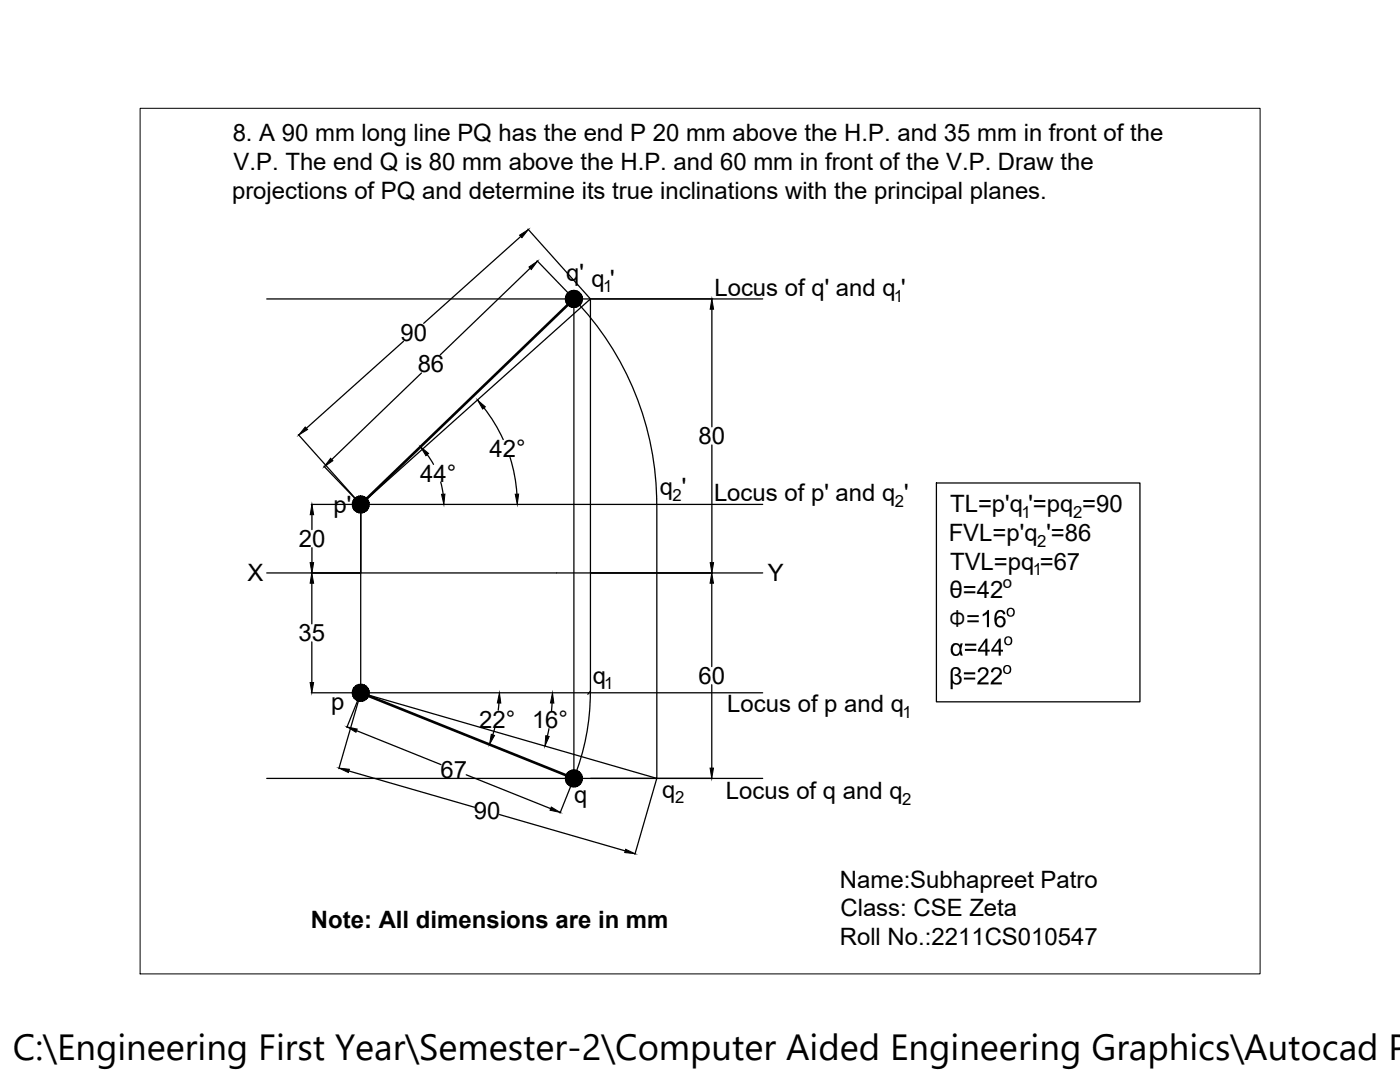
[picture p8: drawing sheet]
<svg xmlns="http://www.w3.org/2000/svg" width="279mm" height="216mm" viewBox="0 0 279 216" stroke-linecap="round" stroke-linejoin="round" font-family="sans-serif">
<defs><g id="words">
<text font-size="7.3" x="2.6" y="211.5">C:\Engineering First Year\Semester-2\Computer Aided Engineering Graphics\Autocad P</text>
<text font-size="5.3" x="189.4" y="125.1">Φ</text>
<g font-size="4.8">
<text x="46.4" y="28.1">8. A 90 mm long line PQ has the end P 20 mm above the H.P. and 35 mm in front of the</text>
<text x="46.6" y="33.9">V.P. The end Q is 80 mm above the H.P. and 60 mm in front of the V.P. Draw the</text>
<text x="46.3" y="39.6">projections of PQ and determine its true inclinations with the principal planes.</text>
<text x="113" y="56">q'</text>
<text x="118.1" y="57.3">q '</text>
<text x="142.6" y="59.1">Locus of q' and q '</text>
<text x="79.9" y="68">90</text>
<text x="83.4" y="74.3">86</text>
<text x="139.4" y="88.7">80</text>
<text x="97.7" y="91.2">42°</text>
<text x="83.9" y="96.2">44°</text>
<text x="131.7" y="98.8">q '</text>
<text x="142.5" y="100">Locus of p' and q '</text>
<text x="66.6" y="102.4">p'</text>
<text x="189.3" y="108">FVL=p'q '=86</text>
<text x="189.6" y="102.3">TL=p'q '=pq =90</text>
<text x="59.6" y="109.2">20</text>
<text x="189.6" y="113.7">TVL=pq =67</text>
<text x="49.4" y="116">X</text>
<text x="153.2" y="116">Y</text>
<text x="189.5" y="119.4">θ=42</text>
<text x="59.6" y="128">35</text>
<text x="118.3" y="136.5">q</text>
<text x="139.4" y="136.5">60</text>
<text x="66.1" y="141.6">p</text>
<text x="145.1" y="142.1">Locus of p and q</text>
<text x="95.7" y="145.2">22° 16°</text>
<text x="87.9" y="155.3">67</text>
<text x="114.6" y="160.3">q</text>
<text x="132.2" y="159.2">q</text>
<text x="144.9" y="159.5">Locus of q and q</text>
<text x="94.6" y="163.5">90</text>
<text x="167.6" y="177.1">Name:Subhapreet Patro</text>
<text x="62.1" y="185.2">Note: All dimensions are in mm</text>
<text x="167.7" y="182.8">Class: CSE Zeta</text>
<text x="167.6" y="188.6">Roll No.:2211CS010547</text>
</g>
<g font-size="3.3">
<text x="120.4" y="58.3">1</text>
<text x="178.4" y="60.2">1</text>
<text x="134.2" y="99.9">2</text>
<text x="178.6" y="101.1">2</text>
<text x="203.8" y="103.4">1</text>
<text x="214.1" y="103.4">2</text>
<text x="207" y="109.1">2</text>
<text x="200.2" y="117.3">o</text>
<text x="206.1" y="114.8">1</text>
<text x="120.6" y="137.6">1</text>
<text x="180.1" y="143.2">1</text>
<text x="134.7" y="160.3">2</text>
<text x="180" y="160.6">2</text>
</g>
</g></defs>
<!-- layer: 0 -->
<g fill="none" stroke="#000" stroke-width=".25">
<path d="M53.2 59.6h99M103.9 47.2l-19.3 17.3M105.4 45.7l12.4 13.9M105.8 53.5l-17.9 17.3M107.2 52a121.1 121.1 0 0 1 11.6 12.6 59.3 59.3 0 0 1 12.3 36v54.7l-59.1-17.1v-37.6v13.7M114.5 59.6v95.7M80.5 68.1l-19.3 17.3M84.1 74.4l-17.9 17.3M142.1 61.7v23.5M59.5 86.7l12.5 13.9-7.4-7.6M85.2 90.7l1.3 2M88 96.2l.4 2.4"/>
<path d="M96.6 81.4a31.2 31.2 0 0 1 3.8 6.3M101.8 91.3a31.2 31.2 0 0 1 1.4 7.3M142.1 88.8v23.5M186.9 96.4h40.6v43.6h-40.6zM53.2 114.3h99M62.1 100.6h90.1M62.2 116.4v8.1M62.3 102.7v3M62.3 109.3v3M72 100.6l45.8-41v78.6M111.1 114.3h.1M142 116.4v16.6"/>
<path d="M62.1 138.2h90.1M62.2 128.1v8.1M117.8 138.2a45.8 45.8 0 0 1-3.3 17.1M117.8 137.9l-.5 .6M142 136.6v16.7M53.2 155.3h99M69.2 145.2l2.8-6.9-4.4 15.1M69.6 153.8l25.1 7.3M71.2 145.8l16.8 6.8M93 154.6l16.9 6.8M98.7 145.3l-.3 1.3M99.6 140.3l-.2 1.4"/>
<path d="M109.6 145.4l-.4 1.5M110.2 140.3l-.1 1.5M114.5 155.4l-2.7 6.8M131.1 155.4l-4.4 15.1M99.7 162.5l25.1 7.3"/>
</g>
<path d="M114.5 59.6l-42.5 41M72 138.2l42.5 17.1" fill="none" stroke="#000" stroke-width=".53"/>
<g fill="#000" stroke="#000" stroke-width=".2">
<path d="M103.7 46.9l1.8-1.1-1.3 1.6zM105.6 53.3l1.7-1.2-1.3 1.7zM114.5 59.6h1.7v.4zM142.1 59.6l.3 2.1h-.7zM60.9 85.2l.5 .5-1.8 1.1zM66 91.4l.4 .5-1.7 1.2zM83.9 89.2l1.6 1.3-.5 .4zM88.1 98.6h.7l-.2 2zM95.3 79.8l1.6 1.4-.6 .4zM102.8 98.6h.7l-.3 2zM61.9 112.3h.7l-.3 2zM62.2 114.3l.4 2.1h-.7z"/>
<path d="M62.3 100.6l.3 2.1h-.7zM72 100.6h1.7v.4zM142 114.3l.4 2.1h-.7zM141.7 112.3h.7l-.3 2zM61.9 136.2h.7l-.4 2zM72 138.2h1.7v.4zM67.6 153.3l2.1 .2-.2 .7zM69.3 145l2 .5-.3 .6zM98 146.5l.7 .2-1 1.8zM99.7 138.2l.2 2.1h-.6zM108.9 146.8l.7 .2-.8 1.9zM110.3 138.2l.2 2.1h-.6z"/>
<path d="M114.5 155.3h1.7v.4zM141.7 153.3h.7l-.4 2zM110 161l1.8 1.1-2-.4zM124.9 169.5l1.8 .8-2-.2z"/>
<path d="M113 58.9l-.1 .4 1.6 .3zM112.9 59.3l1.6 .3h-1.7zM112.8 59.6l.1 .4 1.6-.4z"/>
<path d="M113.5 58.3l1 1.3-.7-1.5zM113.2 58.6l.3-.3 1 1.3zM113.2 58.6l-.2 .3 1.5 .7z"/>
<path d="M114.5 57.9v1.7l.4-1.6zM114.2 58l.3-.1v1.7zM113.8 58.1l.7 1.5-.3-1.6z"/>
<path d="M115.6 58.3l-1.1 1.3 1.4-1zM115.3 58.1l.3 .2-1.1 1.3zM114.9 58l-.4 1.6 .8-1.5z"/>
<path d="M114.5 59.6h1.7v-.3zM114.5 59.6l1.6-.7 .1 .4zM114.5 59.6l1.6-.7-.2-.3z"/>
<path d="M112.9 60l.1 .4 1.5-.8zM113 60.4l1.5-.8-1.3 1.1zM113.2 60.7l.3 .3 1-1.4z"/>
<path d="M114.5 59.6l-1 1.4 .3 .2zM114.5 59.6l-.3 1.7-.4-.1zM114.5 59.6l-.3 1.7 .3 .1z"/>
<path d="M114.5 59.6v1.8l.4-.1zM114.5 59.6l.8 1.6-.4 .1zM114.5 59.6l.8 1.6 .3-.2z"/>
<path d="M114.5 59.6l1.1 1.4 .3-.3zM114.5 59.6l1.6 .8-.2 .3zM114.5 59.6l1.6 .8 .1-.4z"/>
<path d="M70.5 99.9l-.2 .4 1.7 .3zM70.3 100.3l1.7 .3h-1.7zM70.3 100.6v.4l1.7-.4z"/>
<path d="M70.9 99.3l1.1 1.3-.8-1.5zM70.7 99.6l.2-.3 1.1 1.3zM70.7 99.6l-.2 .3 1.5 .7z"/>
<path d="M72 99v1.6l.4-1.6zM71.6 99h.4v1.6zM71.2 99.1l.8 1.5-.4-1.6z"/>
<path d="M73.1 99.3l-1.1 1.3 1.3-1zM72.7 99.1l.4 .2-1.1 1.3zM72.4 99l-.4 1.6 .7-1.5z"/>
<path d="M70.3 101l.2 .4 1.5-.8zM70.5 101.4l1.5-.8-1.3 1.1zM70.7 101.7l.2 .3 1.1-1.4z"/>
<path d="M72 100.6l-1.1 1.4 .3 .2zM72 100.6l-.4 1.7-.4-.1zM72 100.6l-.4 1.7 .4 .1z"/>
<path d="M72 100.6v1.8l.4-.1zM72 100.6l.7 1.6-.3 .1zM72 100.6l.7 1.6 .4-.2z"/>
<path d="M72 100.6l1.1 1.4 .2-.3zM72 100.6l1.5 .8-.2 .3zM72 100.6l1.5 .8 .2-.4z"/>
<path d="M72 100.6h1.7v-.3zM72 100.6l1.5-.7 .2 .4zM72 100.6l1.5-.7-.2-.3z"/>
<path d="M70.3 138.6l.2 .4 1.5-.8zM70.5 139l1.5-.8-1.3 1.1zM70.7 139.3l.2 .3 1.1-1.4z"/>
<path d="M70.5 137.5l-.2 .4 1.7 .3zM70.3 137.9l1.7 .3h-1.7zM70.3 138.2v.4l1.7-.4z"/>
<path d="M72 138.2l-1.1 1.4 .3 .2zM72 138.2l-.4 1.7-.4-.1zM72 138.2l-.4 1.7 .4 .1z"/>
<path d="M70.9 136.9l1.1 1.3-.8-1.5zM70.9 136.9l1.1 1.3-1.3-1zM70.7 137.2l-.2 .3 1.5 .7z"/>
<path d="M72 138.2v1.8l.4-.1zM72 138.2l.7 1.6-.3 .1zM72 138.2l.7 1.6 .4-.2z"/>
<path d="M72 136.5v1.7l.4-1.6zM71.6 136.6l.4-.1v1.7zM71.2 136.7l.8 1.5-.4-1.6z"/>
<path d="M72 138.2l1.1 1.4 .2-.3zM72 138.2l1.5 .8-.2 .3zM72 138.2l1.5 .8 .2-.4z"/>
<path d="M73.1 136.9l-1.1 1.3 1.3-1zM72.7 136.7l.4 .2-1.1 1.3zM72.4 136.6l-.4 1.6 .7-1.5z"/>
<path d="M72 138.2h1.7v-.3zM72 138.2l1.5-.7 .2 .4zM72 138.2l1.5-.7-.2-.3z"/>
<path d="M112.9 155.7l.1 .4 1.5-.8zM113 156.1l1.5-.8-1.3 1.1zM113.2 156.4l.3 .3 1-1.4z"/>
<path d="M113 154.6l-.1 .3 1.6 .4zM112.9 154.9l1.6 .4h-1.7zM112.8 155.3l.1 .4 1.6-.4z"/>
<path d="M114.5 155.3l-1 1.4 .3 .2zM114.5 155.3l-.3 1.7-.4-.1zM114.5 155.3l-.3 1.7h.3z"/>
<path d="M113.5 154l1 1.3-.7-1.5zM113.5 154l1 1.3-1.3-1zM113.2 154.3l-.2 .3 1.5 .7z"/>
<path d="M114.5 155.3v1.7h.4zM114.5 155.3l.8 1.6-.4 .1zM114.5 155.3l.8 1.6 .3-.2z"/>
<path d="M114.5 153.6v1.7l.4-1.6zM114.2 153.7l.3-.1v1.7zM113.8 153.8l.7 1.5-.3-1.6z"/>
<path d="M114.5 155.3l1.1 1.4 .3-.3zM114.5 155.3l1.6 .8-.2 .3zM114.5 155.3l1.6 .8 .1-.4z"/>
<path d="M115.6 154l-1.1 1.3 1.4-1zM115.3 153.8l.3 .2-1.1 1.3zM114.9 153.7l-.4 1.6 .8-1.5z"/>
<path d="M114.5 155.3h1.7v-.4zM114.5 155.3l1.6-.7 .1 .3zM114.5 155.3l1.6-.7-.2-.3z"/>
</g>
<g fill="#000">
<path d="M195.4 133.4l.5-.2 .5-.1 .4 .2 .3 .3 .2 .5-.2 .5-1.5 1.6h1.7v.4h-2.3l.3-.7 1.3-1.2 .3-.5-.2-.5-.4-.2-.6 .1-.2 .6-.4-.1zM196.1 122.6l.7-.5 .3-.4h.3v3.4h-.4v-2.6l-.9 .5zM198.1 133.4l.4-.2 .6-.1 .4 .2 .3 .3 .1 .6-.2 .5-1.4 1.5h1.6v.4h-2.2l.2-.6 1.3-1.3 .3-.6-.2-.5-.3-.1-.6 .2-.2 .5-.4-.1z"/>
<path d="M189.9 133.5l.7-.4h.5l.4 .3 .2 .3v.4l-.2 .4-.4 .2 .6 .3 .2 .8-.2 .5-.5 .3h-.7l-.4-.4v1.3h-.4v-3.5zM190.4 133.5l-.3 .5 .1 1.8 .3 .4 .5 .1 .4-.3 .1-.6-.4-.5h-.6v-.3l.7-.2 .1-.5-.4-.4z"/>
<path d="M190 128.6l.4-.2 .5-.1 .7 .5 .1-.4h.4l-.3 1.2 .3 1.2h-.4l-.1-.4-.3 .3-.4 .2h-.5l-.5-.4-.2-1zM190.4 128.8l-.2 .5v.7l.2 .4 .6 .1 .4-.4v-1l-.4-.4z"/>
<path d="M192.4 134.2h2.2v.4h-2.2zM192.4 135.2h2.2v.4h-2.2z"/>
<path d="M192.6 128.4h2.2v.4h-2.2zM192.6 129.5h2.2v.4h-2.2z"/>
<path d="M193.1 122.7h2.2v.4h-2.2zM193.1 123.8h2.2v.4h-2.2z"/>
<path d="M196.7 127.4h.4v2.2h.4v.4h-.4v.8h-.5v-.8h-1.4v-.4zM196.6 128.1l-1 1.5h1z"/>
<path d="M198.8 122l.5-.2 .5-.1 .4 .2 .4 .4v.3h-.4l-.2-.4-.5-.1-.4 .2-.2 .5v.6l.3-.4 .5-.1 .5 .2 .4 .5v.9l-.2 .4-.4 .3-.8-.1-.6-.6-.1-1.5zM198.9 124.1a.73 .73 0 0 0 1.4 0 .73 .73 0 0 0-1.4 0z"/>
<path d="M199.4 127.4h.3v2.2h.5v.4h-.5v.8h-.4v-.8h-1.5v-.4zM199.3 128.1l-1.1 1.5h1.1z"/>
<path d="M200.1 133.6a.9 .9 0 0 1 1.8 0 .9 .9 0 0 1-1.8 0zM200.7 133l-.2 .3 .1 .7 .2 .2h.4l.3-.4-.1-.6-.3-.3z"/>
<path d="M200.3 127.8a.9 .9 0 0 1 1.8 0 .9 .9 0 0 1-1.8 0zM200.9 127.3l-.2 .4 .1 .5 .3 .3h.3l.3-.3v-.7l-.4-.3z"/>
<path d="M200.8 122.1a.9 .9 0 0 1 1.8 0 .9 .9 0 0 1-1.8 0zM201.4 121.6l-.2 .2v.7l.3 .3h.4l.3-.4-.1-.6-.2-.3z"/>
</g>
<path d="M28 21.6h223.5v172.7h-223.5z" fill="none" stroke="#000" stroke-width=".2"/>
<use href="#words"/>
</svg>
